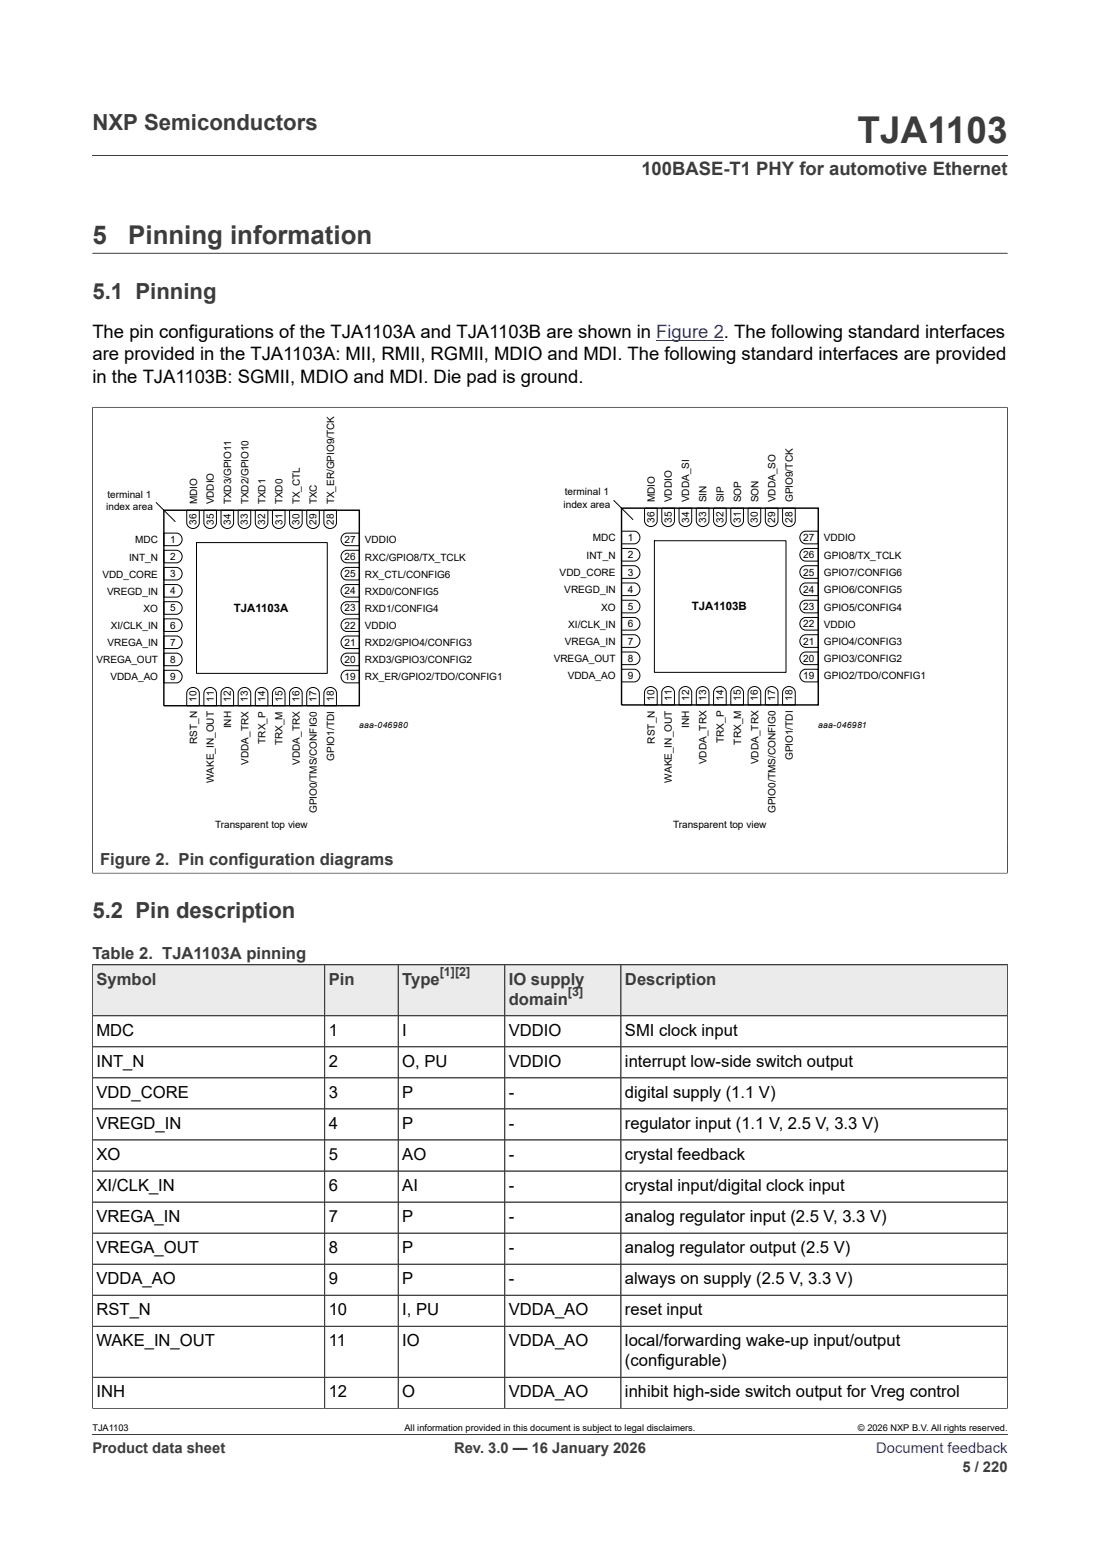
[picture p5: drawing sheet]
<svg xmlns="http://www.w3.org/2000/svg" width="210mm" height="297mm" viewBox="0 0 210 297" stroke-linecap="round" stroke-linejoin="round" font-family="sans-serif">
<defs><g id="words">
<text font-size="7.1" fill="#3c3c3c" x="163.7" y="27.2">TJA1103</text>
<g font-size="4.9" fill="#3c3c3c">
<text x="17.6" y="46.6">5</text>
<text x="24.5" y="46.6">Pinning information</text>
</g>
<g font-size="4.2" fill="#3c3c3c">
<text x="17.6" y="24.8">NXP Semiconductors</text>
<text x="17.6" y="57.1">5.1 Pinning</text>
<text x="17.6" y="175.3">5.2 Pin description</text>
</g>
<text font-size="3.5" fill="#3c3c3c" x="122.4" y="33.5">100BASE-T1 PHY for automotive Ethernet</text>
<g font-size="3.5">
<text x="17.6" y="64.5">The pin configurations of the TJA1103A and TJA1103B are shown in Figure 2. The following standard interfaces</text>
<text x="17.6" y="68.8">are provided in the TJA1103A: MII, RMII, RGMII, MDIO and MDI. The following standard interfaces are provided</text>
<text x="17.6" y="73">in the TJA1103B: SGMII, MDIO and MDI. Die pad is ground.</text>
</g>
<g font-size="3.2" fill="#3c3c3c">
<text x="19.1" y="165.2">Figure 2. Pin configuration diagrams</text>
<text x="17.6" y="183">Table 2. TJA1103A pinning</text>
<text x="18.4" y="187.9">Symbol</text>
<text x="62.8" y="187.9">Pin</text>
<text x="76.8" y="187.9">Type</text>
<text x="97.1" y="187.9">IO supply</text>
<text x="97.1" y="191.7">domain</text>
<text x="119.3" y="187.9">Description</text>
</g>
<g font-size="3.2">
<text x="18.4" y="197.7">MDC</text>
<text x="62.8" y="197.7">1</text>
<text x="76.8" y="197.7">I</text>
<text x="97.1" y="197.7">VDDIO</text>
<text x="119.3" y="197.7">SMI clock input</text>
<text x="18.4" y="203.6">INT_N</text>
<text x="62.8" y="203.6">2</text>
<text x="76.8" y="203.6">O, PU</text>
<text x="97.1" y="203.6">VDDIO</text>
<text x="119.3" y="203.6">interrupt low-side switch output</text>
<text x="18.4" y="209.5">VDD_CORE</text>
<text x="62.8" y="209.5">3</text>
<text x="76.8" y="209.5">P</text>
<text x="97.1" y="209.5">-</text>
<text x="119.3" y="209.5">digital supply (1.1 V)</text>
<text x="18.4" y="215.5">VREGD_IN</text>
<text x="62.8" y="215.5">4</text>
<text x="76.8" y="215.5">P</text>
<text x="97.1" y="215.5">-</text>
<text x="119.3" y="215.5">regulator input (1.1 V, 2.5 V, 3.3 V)</text>
<text x="18.4" y="221.4">XO</text>
<text x="62.8" y="221.4">5</text>
<text x="76.8" y="221.4">AO</text>
<text x="97.1" y="221.4">-</text>
<text x="119.3" y="221.4">crystal feedback</text>
<text x="18.4" y="227.3">XI/CLK_IN</text>
<text x="62.8" y="227.3">6</text>
<text x="76.8" y="227.3">AI</text>
<text x="97.1" y="227.3">-</text>
<text x="119.3" y="227.3">crystal input/digital clock input</text>
<text x="18.4" y="233.2">VREGA_IN</text>
<text x="62.8" y="233.2">7</text>
<text x="76.8" y="233.2">P</text>
<text x="97.1" y="233.2">-</text>
<text x="119.3" y="233.2">analog regulator input (2.5 V, 3.3 V)</text>
<text x="18.4" y="239.2">VREGA_OUT</text>
<text x="62.8" y="239.2">8</text>
<text x="76.8" y="239.2">P</text>
<text x="97.1" y="239.2">-</text>
<text x="119.3" y="239.2">analog regulator output (2.5 V)</text>
<text x="18.4" y="245.1">VDDA_AO</text>
<text x="62.8" y="245.1">9</text>
<text x="76.8" y="245.1">P</text>
<text x="97.1" y="245.1">-</text>
<text x="119.3" y="245.1">always on supply (2.5 V, 3.3 V)</text>
<text x="18.4" y="251">RST_N</text>
<text x="62.8" y="251">10</text>
<text x="76.8" y="251">I, PU</text>
<text x="97.1" y="251">VDDA_AO</text>
<text x="119.3" y="251">reset input</text>
<text x="18.4" y="256.9">WAKE_IN_OUT</text>
<text x="62.8" y="256.9">11</text>
<text x="76.8" y="256.9">IO</text>
<text x="97.1" y="256.9">VDDA_AO</text>
<text x="119.3" y="256.9">local/forwarding wake-up input/output</text>
<text x="119.3" y="260.7">(configurable)</text>
<text x="18.4" y="266.7">INH</text>
<text x="62.8" y="266.7">12</text>
<text x="76.8" y="266.7">O</text>
<text x="97.1" y="266.7">VDDA_AO</text>
<text x="119.3" y="266.7">inhibit high-side switch output for Vreg control</text>
</g>
<g font-size="2.8" fill="#3c3c3c">
<text x="17.6" y="277.3">Product data sheet</text>
<text x="86.7" y="277.3">Rev. 3.0 — 16 January 2026</text>
<text x="183.7" y="281">5 / 220</text>
</g>
<text font-size="2.8" fill="#00f" x="167.3" y="277.3">Document feedback</text>
<g font-size="2.4" fill="#3c3c3c">
<text x="84" y="186.3">[1][2]</text>
<text x="108.4" y="190.1">[3]</text>
</g>
<g font-size="2.2">
<text x="44.6" y="116.8">TJA1103A</text>
<text x="132.1" y="116.5">TJA1103B</text>
</g>
<g font-size="1.9">
<text x="20.5" y="95">terminal 1</text>
<text x="107.8" y="94.6">terminal 1</text>
<text x="125" y="95.9" transform="rotate(-90 125 95.9)">MDIO</text>
<text x="128.3" y="95.9" transform="rotate(-90 128.3 95.9)">VDDIO</text>
<text x="131.6" y="95.9" transform="rotate(-90 131.6 95.9)">VDDA_SI</text>
<text x="134.9" y="95.9" transform="rotate(-90 134.9 95.9)">SIN</text>
<text x="138.2" y="95.9" transform="rotate(-90 138.2 95.9)">SIP</text>
<text x="141.5" y="95.9" transform="rotate(-90 141.5 95.9)">SOP</text>
<text x="144.8" y="95.9" transform="rotate(-90 144.8 95.9)">SON</text>
<text x="148.1" y="95.9" transform="rotate(-90 148.1 95.9)">VDDA_SO</text>
<text x="151.4" y="95.9" transform="rotate(-90 151.4 95.9)">GPIO9/TCK</text>
<text x="20.3" y="97.3">index area</text>
<text x="37.5" y="100.2" transform="rotate(-90 37.5 100.2)">36</text>
<text x="37.6" y="96.3" transform="rotate(-90 37.6 96.3)">MDIO</text>
<text x="40.8" y="100.2" transform="rotate(-90 40.8 100.2)">35</text>
<text x="40.9" y="96.3" transform="rotate(-90 40.9 96.3)">VDDIO</text>
<text x="44.1" y="100.2" transform="rotate(-90 44.1 100.2)">34</text>
<text x="44.1" y="96.3" transform="rotate(-90 44.1 96.3)">TXD3/GPIO11</text>
<text x="47.3" y="100.2" transform="rotate(-90 47.3 100.2)">33</text>
<text x="47.4" y="96.3" transform="rotate(-90 47.4 96.3)">TXD2/GPIO10</text>
<text x="50.6" y="100.2" transform="rotate(-90 50.6 100.2)">32</text>
<text x="50.7" y="96.3" transform="rotate(-90 50.7 96.3)">TXD1</text>
<text x="53.9" y="100.2" transform="rotate(-90 53.9 100.2)">31</text>
<text x="54" y="96.3" transform="rotate(-90 54 96.3)">TXD0</text>
<text x="57.2" y="100.2" transform="rotate(-90 57.2 100.2)">30</text>
<text x="57.3" y="96.3" transform="rotate(-90 57.3 96.3)">TX_CTL</text>
<text x="60.4" y="100.2" transform="rotate(-90 60.4 100.2)">29</text>
<text x="60.5" y="96.3" transform="rotate(-90 60.5 96.3)">TXC</text>
<text x="63.7" y="100.2" transform="rotate(-90 63.7 100.2)">28</text>
<text x="63.8" y="96.3" transform="rotate(-90 63.8 96.3)">TX_ER/GPIO9/TCK</text>
<text x="107.6" y="96.9">index area</text>
<text x="124.9" y="99.8" transform="rotate(-90 124.9 99.8)">36</text>
<text x="128.2" y="99.8" transform="rotate(-90 128.2 99.8)">35</text>
<text x="131.5" y="99.8" transform="rotate(-90 131.5 99.8)">34</text>
<text x="134.8" y="99.8" transform="rotate(-90 134.8 99.8)">33</text>
<text x="138.1" y="99.8" transform="rotate(-90 138.1 99.8)">32</text>
<text x="141.4" y="99.8" transform="rotate(-90 141.4 99.8)">31</text>
<text x="144.7" y="99.8" transform="rotate(-90 144.7 99.8)">30</text>
<text x="148" y="99.8" transform="rotate(-90 148 99.8)">29</text>
<text x="151.3" y="99.8" transform="rotate(-90 151.3 99.8)">28</text>
<text x="24.7" y="107">INT_N</text>
<text x="25.8" y="103.7">MDC</text>
<text x="32.5" y="106.9">2</text>
<text x="32.5" y="103.7">1</text>
<text x="65.7" y="106.9">26</text>
<text x="65.7" y="103.7">27</text>
<text x="69.7" y="107">RXC/GPIO8/TX_TCLK</text>
<text x="69.7" y="103.7">VDDIO</text>
<text x="112" y="106.7">INT_N</text>
<text x="113.2" y="103.3">MDC</text>
<text x="119.8" y="106.6">2</text>
<text x="119.8" y="103.3">1</text>
<text x="153.3" y="106.6">26</text>
<text x="153.3" y="103.3">27</text>
<text x="157.3" y="106.7">GPIO8/TX_TCLK</text>
<text x="157.3" y="103.3">VDDIO</text>
<text x="19.5" y="110.2">VDD_CORE</text>
<text x="20.4" y="113.5">VREGD_IN</text>
<text x="32.5" y="113.5">4</text>
<text x="32.5" y="110.2">3</text>
<text x="65.7" y="113.5">24</text>
<text x="65.7" y="110.2">25</text>
<text x="69.7" y="113.5">RXD0/CONFIG5</text>
<text x="69.7" y="110.2">RX_CTL/CONFIG6</text>
<text x="106.8" y="109.9">VDD_CORE</text>
<text x="107.7" y="113.2">VREGD_IN</text>
<text x="119.8" y="113.2">4</text>
<text x="119.8" y="109.9">3</text>
<text x="153.3" y="113.2">24</text>
<text x="153.3" y="109.9">25</text>
<text x="157.3" y="113.2">GPIO6/CONFIG5</text>
<text x="157.3" y="109.9">GPIO7/CONFIG6</text>
<text x="27.4" y="116.8">XO</text>
<text x="32.5" y="116.7">5</text>
<text x="65.7" y="116.7">23</text>
<text x="69.7" y="116.8">RXD1/CONFIG4</text>
<text x="108.5" y="119.8">XI/CLK_IN</text>
<text x="114.7" y="116.5">XO</text>
<text x="119.8" y="119.8">6</text>
<text x="119.8" y="116.4">5</text>
<text x="153.3" y="119.8">22</text>
<text x="153.3" y="116.4">23</text>
<text x="157.3" y="119.8">VDDIO</text>
<text x="157.3" y="116.5">GPIO5/CONFIG4</text>
<text x="20.5" y="123.3">VREGA_IN</text>
<text x="21.2" y="120.1">XI/CLK_IN</text>
<text x="32.5" y="123.3">7</text>
<text x="32.5" y="120">6</text>
<text x="65.7" y="123.3">21</text>
<text x="65.7" y="120">22</text>
<text x="69.7" y="123.3">RXD2/GPIO4/CONFIG3</text>
<text x="69.7" y="120.1">VDDIO</text>
<text x="107.8" y="123.1">VREGA_IN</text>
<text x="119.8" y="123.1">7</text>
<text x="153.3" y="123.1">21</text>
<text x="157.3" y="123.1">GPIO4/CONFIG3</text>
<text x="18.4" y="126.6">VREGA_OUT</text>
<text x="21.1" y="129.9">VDDA_AO</text>
<text x="32.5" y="129.8">9</text>
<text x="32.5" y="126.5">8</text>
<text x="65.7" y="129.8">19</text>
<text x="65.7" y="126.5">20</text>
<text x="69.7" y="129.9">RX_ER/GPIO2/TDO/CONFIG1</text>
<text x="69.7" y="126.6">RXD3/GPIO3/CONFIG2</text>
<text x="105.7" y="126.4">VREGA_OUT</text>
<text x="108.4" y="129.7">VDDA_AO</text>
<text x="119.8" y="129.6">9</text>
<text x="119.8" y="126.3">8</text>
<text x="153.3" y="129.6">19</text>
<text x="153.3" y="126.3">20</text>
<text x="157.3" y="129.7">GPIO2/TDO/CONFIG1</text>
<text x="157.3" y="126.4">GPIO3/CONFIG2</text>
<text x="37.5" y="134" transform="rotate(-90 37.5 134)">10</text>
<text x="40.8" y="134" transform="rotate(-90 40.8 134)">11</text>
<text x="44.1" y="134" transform="rotate(-90 44.1 134)">12</text>
<text x="47.3" y="134" transform="rotate(-90 47.3 134)">13</text>
<text x="50.6" y="134" transform="rotate(-90 50.6 134)">14</text>
<text x="53.9" y="134" transform="rotate(-90 53.9 134)">15</text>
<text x="57.2" y="134" transform="rotate(-90 57.2 134)">16</text>
<text x="60.4" y="134" transform="rotate(-90 60.4 134)">17</text>
<text x="63.7" y="134" transform="rotate(-90 63.7 134)">18</text>
<text x="124.9" y="133.8" transform="rotate(-90 124.9 133.8)">10</text>
<text x="128.2" y="133.8" transform="rotate(-90 128.2 133.8)">11</text>
<text x="131.5" y="133.8" transform="rotate(-90 131.5 133.8)">12</text>
<text x="134.8" y="133.8" transform="rotate(-90 134.8 133.8)">13</text>
<text x="138.1" y="133.8" transform="rotate(-90 138.1 133.8)">14</text>
<text x="141.4" y="133.8" transform="rotate(-90 141.4 133.8)">15</text>
<text x="144.7" y="133.8" transform="rotate(-90 144.7 133.8)">16</text>
<text x="148" y="133.8" transform="rotate(-90 148 133.8)">17</text>
<text x="151.3" y="133.8" transform="rotate(-90 151.3 133.8)">18</text>
<text x="37.6" y="142" transform="rotate(-90 37.6 142)">RST_N</text>
<text x="44.1" y="139.1" transform="rotate(-90 44.1 139.1)">INH</text>
<text x="50.7" y="141.9" transform="rotate(-90 50.7 141.9)">TRX_P</text>
<text x="54" y="142.2" transform="rotate(-90 54 142.2)">TRX_M</text>
<text x="125" y="141.9" transform="rotate(-90 125 141.9)">RST_N</text>
<text x="131.6" y="138.9" transform="rotate(-90 131.6 138.9)">INH</text>
<text x="138.2" y="141.8" transform="rotate(-90 138.2 141.8)">TRX_P</text>
<text x="141.5" y="142.1" transform="rotate(-90 141.5 142.1)">TRX_M</text>
<text x="40.9" y="149.5" transform="rotate(-90 40.9 149.5)">WAKE_IN_OUT</text>
<text x="47.4" y="146" transform="rotate(-90 47.4 146)">VDDA_TRX</text>
<text x="57.3" y="146" transform="rotate(-90 57.3 146)">VDDA_TRX</text>
<text x="63.8" y="145.2" transform="rotate(-90 63.8 145.2)">GPIO1/TDI</text>
<text x="128.3" y="149.4" transform="rotate(-90 128.3 149.4)">WAKE_IN_OUT</text>
<text x="134.9" y="145.9" transform="rotate(-90 134.9 145.9)">VDDA_TRX</text>
<text x="144.8" y="145.9" transform="rotate(-90 144.8 145.9)">VDDA_TRX</text>
<text x="151.4" y="145.2" transform="rotate(-90 151.4 145.2)">GPIO1/TDI</text>
<text x="60.5" y="155.2" transform="rotate(-90 60.5 155.2)">GPIO0/TMS/CONFIG0</text>
<text x="148.1" y="155.2" transform="rotate(-90 148.1 155.2)">GPIO0/TMS/CONFIG0</text>
<text x="41" y="158">Transparent top view</text>
<text x="128.5" y="157.9">Transparent top view</text>
</g>
<g font-size="1.8">
<text x="17.6" y="273.1">TJA1103</text>
<text x="77.2" y="273.1">All information provided in this document is subject to legal disclaimers.</text>
<text x="163.8" y="273.1">© 2026 NXP B.V. All rights reserved.</text>
</g>
<g font-size="1.6">
<text x="68.6" y="139.1">aaa-046980</text>
<text x="156.2" y="138.9">aaa-046981</text>
</g>
</g></defs>
<path d="M17.6 29.7h174.8M17.6 48.3h174.8M17.6 77.7h174.8M17.6 77.7v89M192.4 77.7v89M17.6 166.7h174.8M17.6 184.1h174.8" fill="none" stroke="#3c3c3c" stroke-width=".19"/>
<path d="M125.3 64.9h12.9" fill="none" stroke="#00f" stroke-width=".19"/>
<g fill="none" stroke="#000" stroke-width=".19">
<path d="M29.8 95.9l3.7 3.7M35.6 97.4h2.4v2.4a1.21 1.21 0 0 1-1.2 1.1 1.21 1.21 0 0 1-1.2-1.1zM38.9 97.4h2.4v2.4a1.21 1.21 0 0 1-1.2 1.1 1.21 1.21 0 0 1-1.2-1.1zM42.2 97.4h2.4v2.4a1.21 1.21 0 0 1-1.2 1.1 1.21 1.21 0 0 1-1.2-1.1zM45.5 97.4h2.4v2.4a1.21 1.21 0 0 1-1.2 1.1 1.21 1.21 0 0 1-1.2-1.1zM48.7 97.4h2.4v2.4a1.21 1.21 0 0 1-1.2 1.1 1.21 1.21 0 0 1-1.2-1.1zM52 97.4h2.4v2.4a1.21 1.21 0 0 1-1.2 1.1 1.21 1.21 0 0 1-1.2-1.1zM55.3 97.4h2.4v2.4a1.21 1.21 0 0 1-1.2 1.1 1.21 1.21 0 0 1-1.2-1.1zM58.6 97.4h2.4v2.4a1.21 1.21 0 0 1-1.2 1.1 1.21 1.21 0 0 1-1.2-1.1zM61.8 97.4h2.4v2.4a1.21 1.21 0 0 1-1.2 1.1 1.21 1.21 0 0 1-1.2-1.1zM117.1 95.5l3.8 3.7M123 97h2.5v2.4a1.21 1.21 0 0 1-1.2 1.1 1.21 1.21 0 0 1-1.3-1.1z"/>
<path d="M126.3 97h2.5v2.4a1.21 1.21 0 0 1-1.2 1.1 1.21 1.21 0 0 1-1.3-1.1zM129.6 97h2.5v2.4a1.21 1.21 0 0 1-1.3 1.1 1.21 1.21 0 0 1-1.2-1.1zM132.9 97h2.4v2.4a1.21 1.21 0 0 1-1.2 1.1 1.21 1.21 0 0 1-1.2-1.1zM136.2 97h2.4v2.4a1.21 1.21 0 0 1-1.2 1.1 1.21 1.21 0 0 1-1.2-1.1zM139.5 97h2.4v2.4a1.21 1.21 0 0 1-1.2 1.1 1.21 1.21 0 0 1-1.2-1.1zM142.8 97h2.4v2.4a1.21 1.21 0 0 1-1.2 1.1 1.21 1.21 0 0 1-1.2-1.1zM146.1 97h2.4v2.4a1.21 1.21 0 0 1-1.2 1.1 1.21 1.21 0 0 1-1.2-1.1zM149.4 97h2.4v2.4a1.21 1.21 0 0 1-1.2 1.1 1.21 1.21 0 0 1-1.2-1.1zM31.3 118.1h2.4a1.21 1.21 0 0 1 1.1 1.2 1.21 1.21 0 0 1-1.1 1.2h-2.4zM31.3 114.8h2.4a1.21 1.21 0 0 1 1.1 1.2 1.21 1.21 0 0 1-1.1 1.2h-2.4zM31.3 111.6h2.4a1.21 1.21 0 0 1 1.1 1.2 1.21 1.21 0 0 1-1.1 1.2h-2.4zM31.3 108.3h2.4a1.21 1.21 0 0 1 1.1 1.2 1.21 1.21 0 0 1-1.1 1.2h-2.4z"/>
<path d="M31.3 105h2.4a1.21 1.21 0 0 1 1.1 1.2 1.21 1.21 0 0 1-1.1 1.2h-2.4zM31.3 101.8h2.4a1.21 1.21 0 0 1 1.1 1.2 1.21 1.21 0 0 1-1.1 1.2h-2.4zM37.5 103.6h25v24.9h-25zM65.6 118.4l.6-.3h2.4v2.4h-2.4a1.22 1.22 0 0 1-1-.8 1.22 1.22 0 0 1 .4-1.3zM65.6 115.1l.6-.3h2.4v2.4h-2.4a1.22 1.22 0 0 1-1-.8 1.22 1.22 0 0 1 .4-1.3zM65.6 111.8l.6-.2h2.4v2.4h-2.4a1.22 1.22 0 0 1-1-.9 1.22 1.22 0 0 1 .4-1.3zM65.6 108.6l.6-.3h2.4v2.4h-2.4a1.22 1.22 0 0 1-1-.9 1.22 1.22 0 0 1 .4-1.2zM65.6 105.3l.6-.3h2.4v2.4h-2.4a1.22 1.22 0 0 1-1-.8 1.22 1.22 0 0 1 .4-1.3zM65.6 102l.6-.2h2.4v2.4h-2.4a1.22 1.22 0 0 1-1-.9 1.22 1.22 0 0 1 .4-1.3zM118.7 117.9h2.4a1.21 1.21 0 0 1 1.1 1.2 1.21 1.21 0 0 1-1.1 1.2h-2.4zM118.7 114.6h2.4a1.21 1.21 0 0 1 1.1 1.2 1.21 1.21 0 0 1-1.1 1.2h-2.4zM118.7 111.3h2.4a1.21 1.21 0 0 1 1.1 1.2 1.21 1.21 0 0 1-1.1 1.2h-2.4z"/>
<path d="M118.7 108h2.4a1.21 1.21 0 0 1 1.1 1.2 1.21 1.21 0 0 1-1.1 1.2h-2.4zM118.7 104.7h2.4a1.21 1.21 0 0 1 1.1 1.2 1.21 1.21 0 0 1-1.1 1.2h-2.4zM118.7 101.4h2.4a1.21 1.21 0 0 1 1.1 1.2 1.21 1.21 0 0 1-1.1 1.2h-2.4zM124.9 103.2h25.2v25.1h-25.2zM153.1 118.1l.7-.2h2.4v2.4h-2.4a1.22 1.22 0 0 1-1.1-.9 1.22 1.22 0 0 1 .4-1.3zM153.1 114.8l.7-.2h2.4v2.4h-2.4a1.22 1.22 0 0 1-1.1-.9 1.22 1.22 0 0 1 .4-1.3zM153.1 111.5l.7-.2h2.4v2.4h-2.4a1.22 1.22 0 0 1-1.1-.9 1.22 1.22 0 0 1 .4-1.3zM153.1 108.2l.7-.2h2.4v2.4h-2.4a1.22 1.22 0 0 1-1.1-.9 1.22 1.22 0 0 1 .4-1.3zM153.1 104.9l.7-.2h2.4v2.4h-2.4a1.22 1.22 0 0 1-1.1-.9 1.22 1.22 0 0 1 .4-1.3zM153.1 101.6l.7-.2h2.4v2.4h-2.4a1.22 1.22 0 0 1-1.1-.9 1.22 1.22 0 0 1 .4-1.3zM31.3 127.9h2.4a1.21 1.21 0 0 1 1.1 1.2 1.21 1.21 0 0 1-1.1 1.2h-2.4zM31.3 124.7h2.4a1.21 1.21 0 0 1 1.1 1.2 1.21 1.21 0 0 1-1.1 1.2h-2.4z"/>
<path d="M31.3 121.4h2.4a1.21 1.21 0 0 1 1.1 1.2 1.21 1.21 0 0 1-1.1 1.2h-2.4zM35.9 131.7a1.22 1.22 0 0 1 1.3-.4 1.22 1.22 0 0 1 .8 1v2.4h-2.4v-2.4zM39.2 131.7a1.22 1.22 0 0 1 1.3-.4 1.22 1.22 0 0 1 .8 1v2.4h-2.4v-2.4zM42.4 131.7a1.22 1.22 0 0 1 1.3-.4 1.22 1.22 0 0 1 .9 1v2.4h-2.4v-2.4zM45.7 131.7a1.22 1.22 0 0 1 1.3-.4 1.22 1.22 0 0 1 .9 1v2.4h-2.4v-2.4zM49 131.7a1.22 1.22 0 0 1 1.3-.4 1.22 1.22 0 0 1 .8 1v2.4h-2.4v-2.4zM52.3 131.7a1.22 1.22 0 0 1 1.3-.4 1.22 1.22 0 0 1 .8 1v2.4h-2.4v-2.4zM55.5 131.7a1.22 1.22 0 0 1 1.3-.4 1.22 1.22 0 0 1 .9 1v2.4h-2.4v-2.4zM58.8 131.7a1.22 1.22 0 0 1 1.3-.4 1.22 1.22 0 0 1 .9 1v2.4h-2.4v-2.4zM62.1 131.7a1.22 1.22 0 0 1 1.3-.4 1.22 1.22 0 0 1 .8 1v2.4h-2.4v-2.4zM65.6 128.2l.6-.3h2.4v2.4h-2.4a1.22 1.22 0 0 1-1-.8 1.22 1.22 0 0 1 .4-1.3zM65.6 124.9l.6-.2h2.4v2.4h-2.4a1.22 1.22 0 0 1-1-.9 1.22 1.22 0 0 1 .4-1.3z"/>
<path d="M65.6 121.6l.6-.2h2.4v2.4h-2.4a1.22 1.22 0 0 1-1-.9 1.22 1.22 0 0 1 .4-1.3zM118.7 127.7h2.4a1.21 1.21 0 0 1 1.1 1.2 1.21 1.21 0 0 1-1.1 1.3h-2.4zM118.7 124.4h2.4a1.21 1.21 0 0 1 1.1 1.3 1.21 1.21 0 0 1-1.1 1.2h-2.4zM118.7 121.2h2.4a1.21 1.21 0 0 1 1.1 1.2 1.21 1.21 0 0 1-1.1 1.2h-2.4zM123.3 131.5a1.22 1.22 0 0 1 1.3-.4 1.22 1.22 0 0 1 .9 1v2.5h-2.5v-2.5zM126.6 131.5a1.22 1.22 0 0 1 1.3-.4 1.22 1.22 0 0 1 .9 1v2.5h-2.5v-2.5zM129.9 131.5a1.22 1.22 0 0 1 1.3-.4 1.22 1.22 0 0 1 .9 1v2.5h-2.5v-2.5zM133.2 131.5a1.22 1.22 0 0 1 1.3-.4 1.22 1.22 0 0 1 .8 1v2.5h-2.4v-2.5zM136.5 131.5a1.22 1.22 0 0 1 1.3-.4 1.22 1.22 0 0 1 .8 1v2.5h-2.4v-2.5zM139.8 131.5a1.22 1.22 0 0 1 1.3-.4 1.22 1.22 0 0 1 .8 1v2.5h-2.4v-2.5zM143.1 131.5a1.22 1.22 0 0 1 1.3-.4 1.22 1.22 0 0 1 .8 1v2.5h-2.4v-2.5zM146.4 131.5a1.22 1.22 0 0 1 1.3-.4 1.22 1.22 0 0 1 .8 1v2.5h-2.4v-2.5z"/>
<path d="M149.7 131.5a1.22 1.22 0 0 1 1.3-.4 1.22 1.22 0 0 1 .8 1v2.5h-2.4v-2.5zM153.1 128l.7-.3h2.4v2.5h-2.4a1.22 1.22 0 0 1-1.1-.9 1.22 1.22 0 0 1 .4-1.3zM153.1 124.7l.7-.3h2.4v2.5h-2.4a1.22 1.22 0 0 1-1.1-.9 1.22 1.22 0 0 1 .4-1.3zM153.1 121.4l.7-.2h2.4v2.4h-2.4a1.22 1.22 0 0 1-1.1-.9 1.22 1.22 0 0 1 .4-1.3z"/>
</g>
<path d="M31.3 97.4h37.3v37.3h-37.3zM118.7 97h37.5v37.6h-37.5z" fill="none" stroke="#000" stroke-width=".27"/>
<path d="M17.7 184.2h44.2v9.6h-44.2z" fill="#ebebeb"/>
<path d="M17.6 184.1h44.4v9.8h-44.4z" fill="none" stroke="#3c3c3c" stroke-width=".19"/>
<path d="M62.1 184.2h13.8v9.6h-13.8z" fill="#ebebeb"/>
<path d="M62 184.1h14v9.8h-14z" fill="none" stroke="#3c3c3c" stroke-width=".19"/>
<path d="M76.1 184.2h20.2v9.6h-20.2z" fill="#ebebeb"/>
<path d="M76 184.1h20.4v9.8h-20.4z" fill="none" stroke="#3c3c3c" stroke-width=".19"/>
<path d="M96.4 184.2h22.1v9.6h-22.1z" fill="#ebebeb"/>
<path d="M96.4 184.1h22.1v9.8h-22.1z" fill="none" stroke="#3c3c3c" stroke-width=".19"/>
<path d="M118.6 184.2h73.7v9.6h-73.7z" fill="#ebebeb"/>
<g fill="none" stroke="#3c3c3c" stroke-width=".19">
<path d="M17.6 184.1h174.8v84.8M17.6 199.8h174.8M17.6 184.2v84.7M62 184.2v84.6M76 184.2v84.6M96.4 184.2v84.6M118.5 184.1v84.7M192.4 193.9h-174.8M17.6 205.7h174.8M17.6 211.7h174.8M17.6 217.6h174.8M17.6 223.5h174.8"/>
<path d="M17.6 229.4h174.8M17.6 235.4h174.8M17.6 241.3h174.8M17.6 247.2h174.8M17.6 253.2h174.8M17.6 268.8h174.8M17.6 262.9h174.8M17.6 273.8h174.8"/>
</g>
<use href="#words"/>
</svg>
